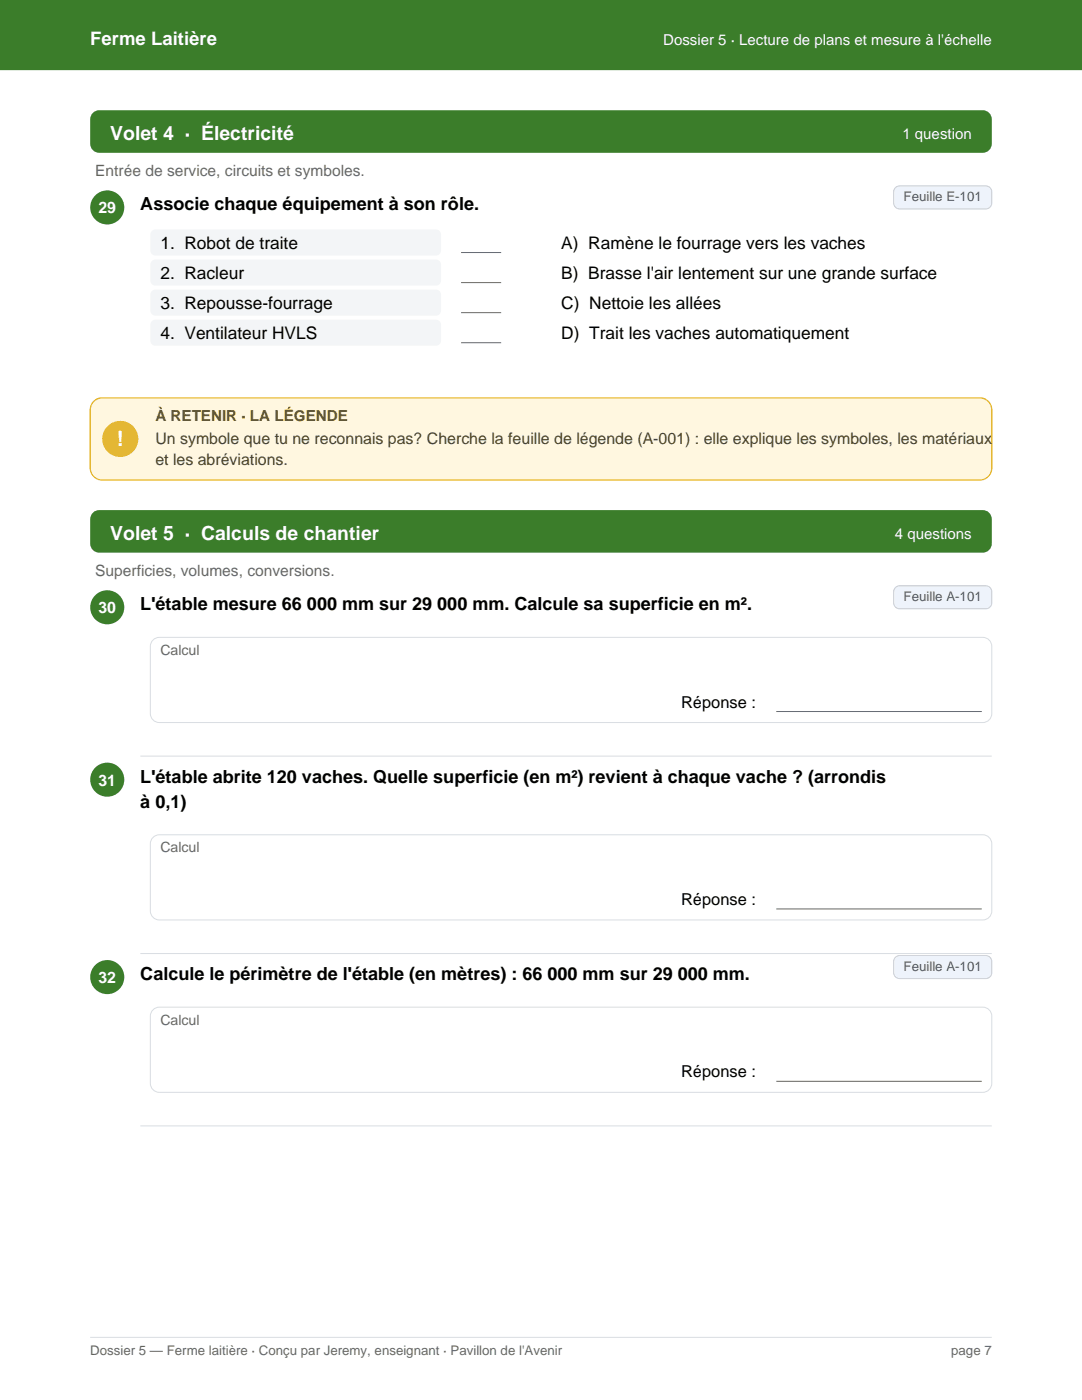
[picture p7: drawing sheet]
<svg xmlns="http://www.w3.org/2000/svg" width="216mm" height="279mm" viewBox="0 0 216 279" stroke-linecap="round" stroke-linejoin="round" font-family="sans-serif">
<defs><g id="words">
<text font-size="4.2" fill="#fff" x="23.3" y="89.1">!</text>
<g font-size="3.9" fill="#fff">
<text x="22" y="27.9">Volet 4 · Électricité</text>
<text x="22" y="107.7">Volet 5 · Calculs de chantier</text>
</g>
<text font-size="3.7" fill="#fff" x="18" y="9">Ferme Laitière</text>
<g font-size="3.6">
<text x="28" y="42">Associe chaque équipement à son rôle.</text>
<text x="28" y="121.8">L'étable mesure 66 000 mm sur 29 000 mm. Calcule sa superficie en m².</text>
<text x="28" y="156.2">L'étable abrite 120 vaches. Quelle superficie (en m²) revient à chaque vache ? (arrondis</text>
<text x="28" y="161.2">à 0,1)</text>
<text x="28" y="195.6">Calcule le périmètre de l'étable (en mètres) : 66 000 mm sur 29 000 mm.</text>
</g>
<g font-size="3.5">
<text x="32" y="49.6">1. Robot de traite</text>
<text x="112" y="49.6">A) Ramène le fourrage vers les vaches</text>
<text x="32" y="55.6">2. Racleur</text>
<text x="112" y="55.6">B) Brasse l'air lentement sur une grande surface</text>
<text x="32" y="61.6">3. Repousse-fourrage</text>
<text x="112" y="61.6">C) Nettoie les allées</text>
<text x="32" y="67.6">4. Ventilateur HVLS</text>
<text x="112" y="67.6">D) Trait les vaches automatiquement</text>
</g>
<g font-size="3.3">
<text x="135.9" y="141.2">Réponse :</text>
<text x="135.9" y="180.6">Réponse :</text>
<text x="135.9" y="215">Réponse :</text>
</g>
<g font-size="3.2" fill="#fff">
<text x="19.6" y="42.6">29</text>
<text x="19.6" y="122.4">30</text>
<text x="19.6" y="156.8">31</text>
<text x="19.6" y="196.2">32</text>
</g>
<g font-size="3.2" fill="#4a4320">
<text x="31" y="88.6">Un symbole que tu ne reconnais pas? Cherche la feuille de légende (A-001) : elle explique les symboles, les matériaux</text>
<text x="31" y="92.8">et les abréviations.</text>
</g>
<g font-size="3.1" fill="#666">
<text x="19" y="35.2">Entrée de service, circuits et symboles.</text>
<text x="19" y="115">Superficies, volumes, conversions.</text>
</g>
<g font-size="3" fill="#fff">
<text x="132.3" y="9">Dossier 5 · Lecture de plans et mesure à l'échelle</text>
<text x="180.1" y="27.8">1 question</text>
<text x="178.6" y="107.6">4 questions</text>
</g>
<text font-size="3" fill="#7a5a00" x="31" y="84">À RETENIR · LA LÉGENDE</text>
<g font-size="2.8" fill="#666">
<text x="32" y="130.7">Calcul</text>
<text x="32" y="170.1">Calcul</text>
<text x="32" y="204.5">Calcul</text>
</g>
<g font-size="2.6" fill="#2a4d8f">
<text x="180.3" y="40.2">Feuille E-101</text>
<text x="180.3" y="120">Feuille A-101</text>
<text x="180.3" y="193.8">Feuille A-101</text>
</g>
<g font-size="2.6" fill="#666">
<text x="18" y="270.4">Dossier 5 — Ferme laitière · Conçu par Jeremy, enseignant · Pavillon de l'Avenir</text>
<text x="189.8" y="270.4">page 7</text>
</g>
</g></defs>
<g fill="#3b7d2a">
<path d="M0 0h215.9v14h-215.9z" fill-rule="evenodd"/>
<path d="M18.5 22.5l.8-.4 .5-.1h176.3a1.8 1.8 0 0 1 1.8 1.8v4.9a1.8 1.8 0 0 1-1.8 1.8h-176.3a1.8 1.8 0 0 1-1.8-1.8v-4.9l.1-.5z" fill-rule="evenodd"/>
<circle cx="21.4" cy="41.4" r="3.4"/>
</g>
<path d="M178.5 37.6l.6-.4 .4-.1h17.2a1.2 1.2 0 0 1 1.2 1.2v2.2a1.2 1.2 0 0 1-1.2 1.2h-17.2a1.2 1.2 0 0 1-1.2-1.2v-2.2z" fill-rule="evenodd" fill="#eef3fb" stroke="#b8c9e6" stroke-width=".2"/>
<path d="M30.3 46.1l.7-.3h56a1 1 0 0 1 1 1v3.2a1 1 0 0 1-1 1h-56a1 1 0 0 1-1-1v-3.2z" fill-rule="evenodd" fill="#f3f5f7"/>
<path d="M92 50.4h8" fill="none" stroke="#666" stroke-width=".2"/>
<path d="M30.3 52.1l.7-.3h56a1 1 0 0 1 1 1v3.2a1 1 0 0 1-1 1h-56a1 1 0 0 1-1-1v-3.2z" fill-rule="evenodd" fill="#f3f5f7"/>
<path d="M92 56.4h8" fill="none" stroke="#666" stroke-width=".2"/>
<path d="M30.3 58.1l.7-.3h56a1 1 0 0 1 1 1v3.2a1 1 0 0 1-1 1h-56a1 1 0 0 1-1-1v-3.2z" fill-rule="evenodd" fill="#f3f5f7"/>
<path d="M92 62.4h8" fill="none" stroke="#666" stroke-width=".2"/>
<path d="M30.3 64.1l.7-.3h56a1 1 0 0 1 1 1v3.2a1 1 0 0 1-1 1h-56a1 1 0 0 1-1-1v-3.2z" fill-rule="evenodd" fill="#f3f5f7"/>
<path d="M92 68.4h8" fill="none" stroke="#666" stroke-width=".2"/>
<path d="M18.5 80.3a2.39 2.39 0 0 1 1.9-.9h175.1a2.4 2.4 0 0 1 2.4 2.4v11.6a2.4 2.4 0 0 1-2.4 2.4h-175.1a2.4 2.4 0 0 1-2.4-2.4v-11.6l.1-.6z" fill-rule="evenodd" fill="#fff7e0" stroke="#e6b422" stroke-width=".25"/>
<circle cx="24" cy="87.6" r="3.6" fill="#e6b422"/>
<g fill="#3b7d2a">
<path d="M18.5 102.3l.8-.4 .5-.1h176.3a1.8 1.8 0 0 1 1.8 1.8v4.9a1.8 1.8 0 0 1-1.8 1.8h-176.3a1.8 1.8 0 0 1-1.8-1.8v-4.9l.1-.5z" fill-rule="evenodd"/>
<circle cx="21.4" cy="121.2" r="3.4"/>
</g>
<path d="M178.8 117.1l.7-.2h17.2a1.2 1.2 0 0 1 1.2 1.2v2.2a1.2 1.2 0 0 1-1.2 1.2h-17.2a1.2 1.2 0 0 1-1.2-1.2v-2.2l.1-.4z" fill-rule="evenodd" fill="#eef3fb" stroke="#b8c9e6" stroke-width=".2"/>
<path d="M30.5 127.7l.8-.4 .5-.1h164.3a1.8 1.8 0 0 1 1.8 1.8v13.4a1.8 1.8 0 0 1-1.8 1.8h-164.3a1.8 1.8 0 0 1-1.8-1.8v-13.4l.1-.5zM28 150.9h169.9" fill="none" stroke="#d9dde2" stroke-width=".2"/>
<path d="M154.9 142h41" fill="none" stroke="#666" stroke-width=".2"/>
<circle cx="21.4" cy="155.6" r="3.4" fill="#3b7d2a"/>
<path d="M30.5 167.1l.8-.4 .5-.1h164.3a1.8 1.8 0 0 1 1.8 1.8v13.4a1.8 1.8 0 0 1-1.8 1.8h-164.3a1.8 1.8 0 0 1-1.8-1.8v-13.4l.1-.5zM28 190.3h169.9" fill="none" stroke="#d9dde2" stroke-width=".2"/>
<path d="M154.9 181.4h41" fill="none" stroke="#666" stroke-width=".2"/>
<circle cx="21.4" cy="195" r="3.4" fill="#3b7d2a"/>
<path d="M178.5 191.2l.6-.4 .4-.1h17.2a1.2 1.2 0 0 1 1.2 1.2v2.2a1.2 1.2 0 0 1-1.2 1.2h-17.2a1.2 1.2 0 0 1-1.2-1.2v-2.2z" fill-rule="evenodd" fill="#eef3fb" stroke="#b8c9e6" stroke-width=".2"/>
<path d="M30.5 201.5l.8-.4 .5-.1h164.3a1.8 1.8 0 0 1 1.8 1.8v13.4a1.8 1.8 0 0 1-1.8 1.8h-164.3a1.8 1.8 0 0 1-1.8-1.8v-13.4l.1-.5zM28 224.7h169.9M18 266.9h179.9" fill="none" stroke="#d9dde2" stroke-width=".2"/>
<path d="M154.9 215.8h41" fill="none" stroke="#666" stroke-width=".2"/>
<use href="#words"/>
</svg>
